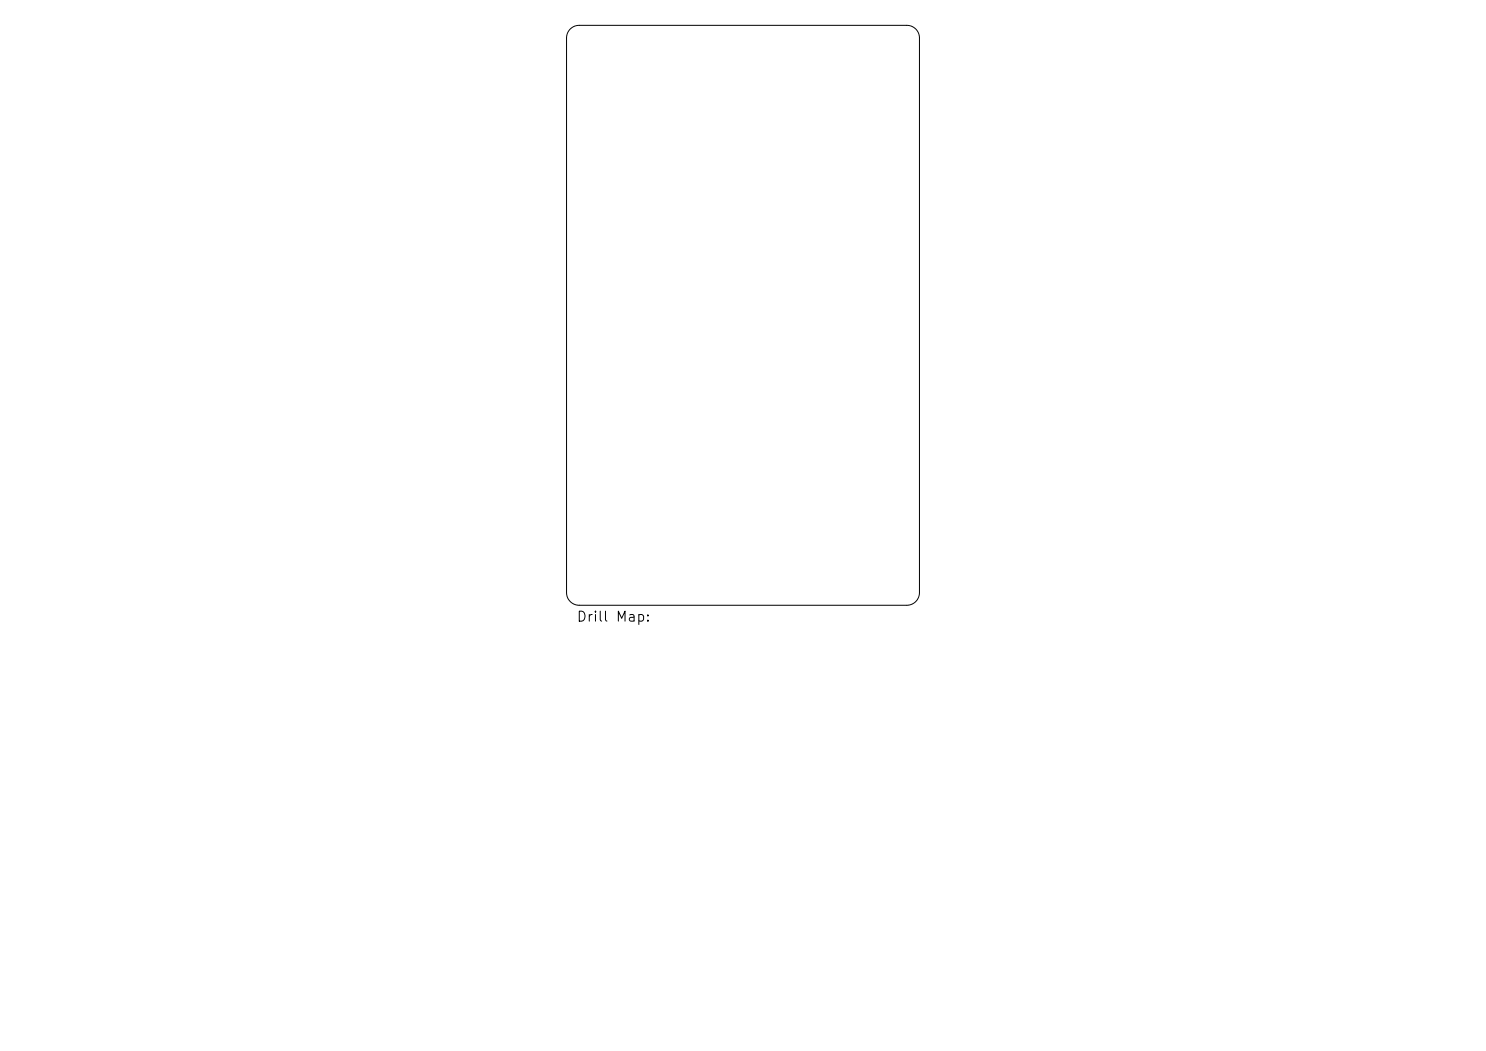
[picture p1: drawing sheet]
<svg xmlns="http://www.w3.org/2000/svg" width="297mm" height="210mm" viewBox="0 0 297 210" stroke-linecap="round" stroke-linejoin="round" font-family="sans-serif">
<defs><g id="words">
<text font-size="2" x="115.1" y="124.7">Drill Map:</text>
</g></defs>
<path d="M114 5.8a2.52 2.52 0 0 1 1.8-.7h65.4a2.52 2.52 0 0 1 2.6 2.5v110.8a2.52 2.52 0 0 1-2.6 2.5h-65.4a2.52 2.52 0 0 1-2.6-2.5v-110.8a2.52 2.52 0 0 1 .8-1.8z" fill="none" stroke="#000" stroke-width=".2"/>
<use href="#words"/>
</svg>
